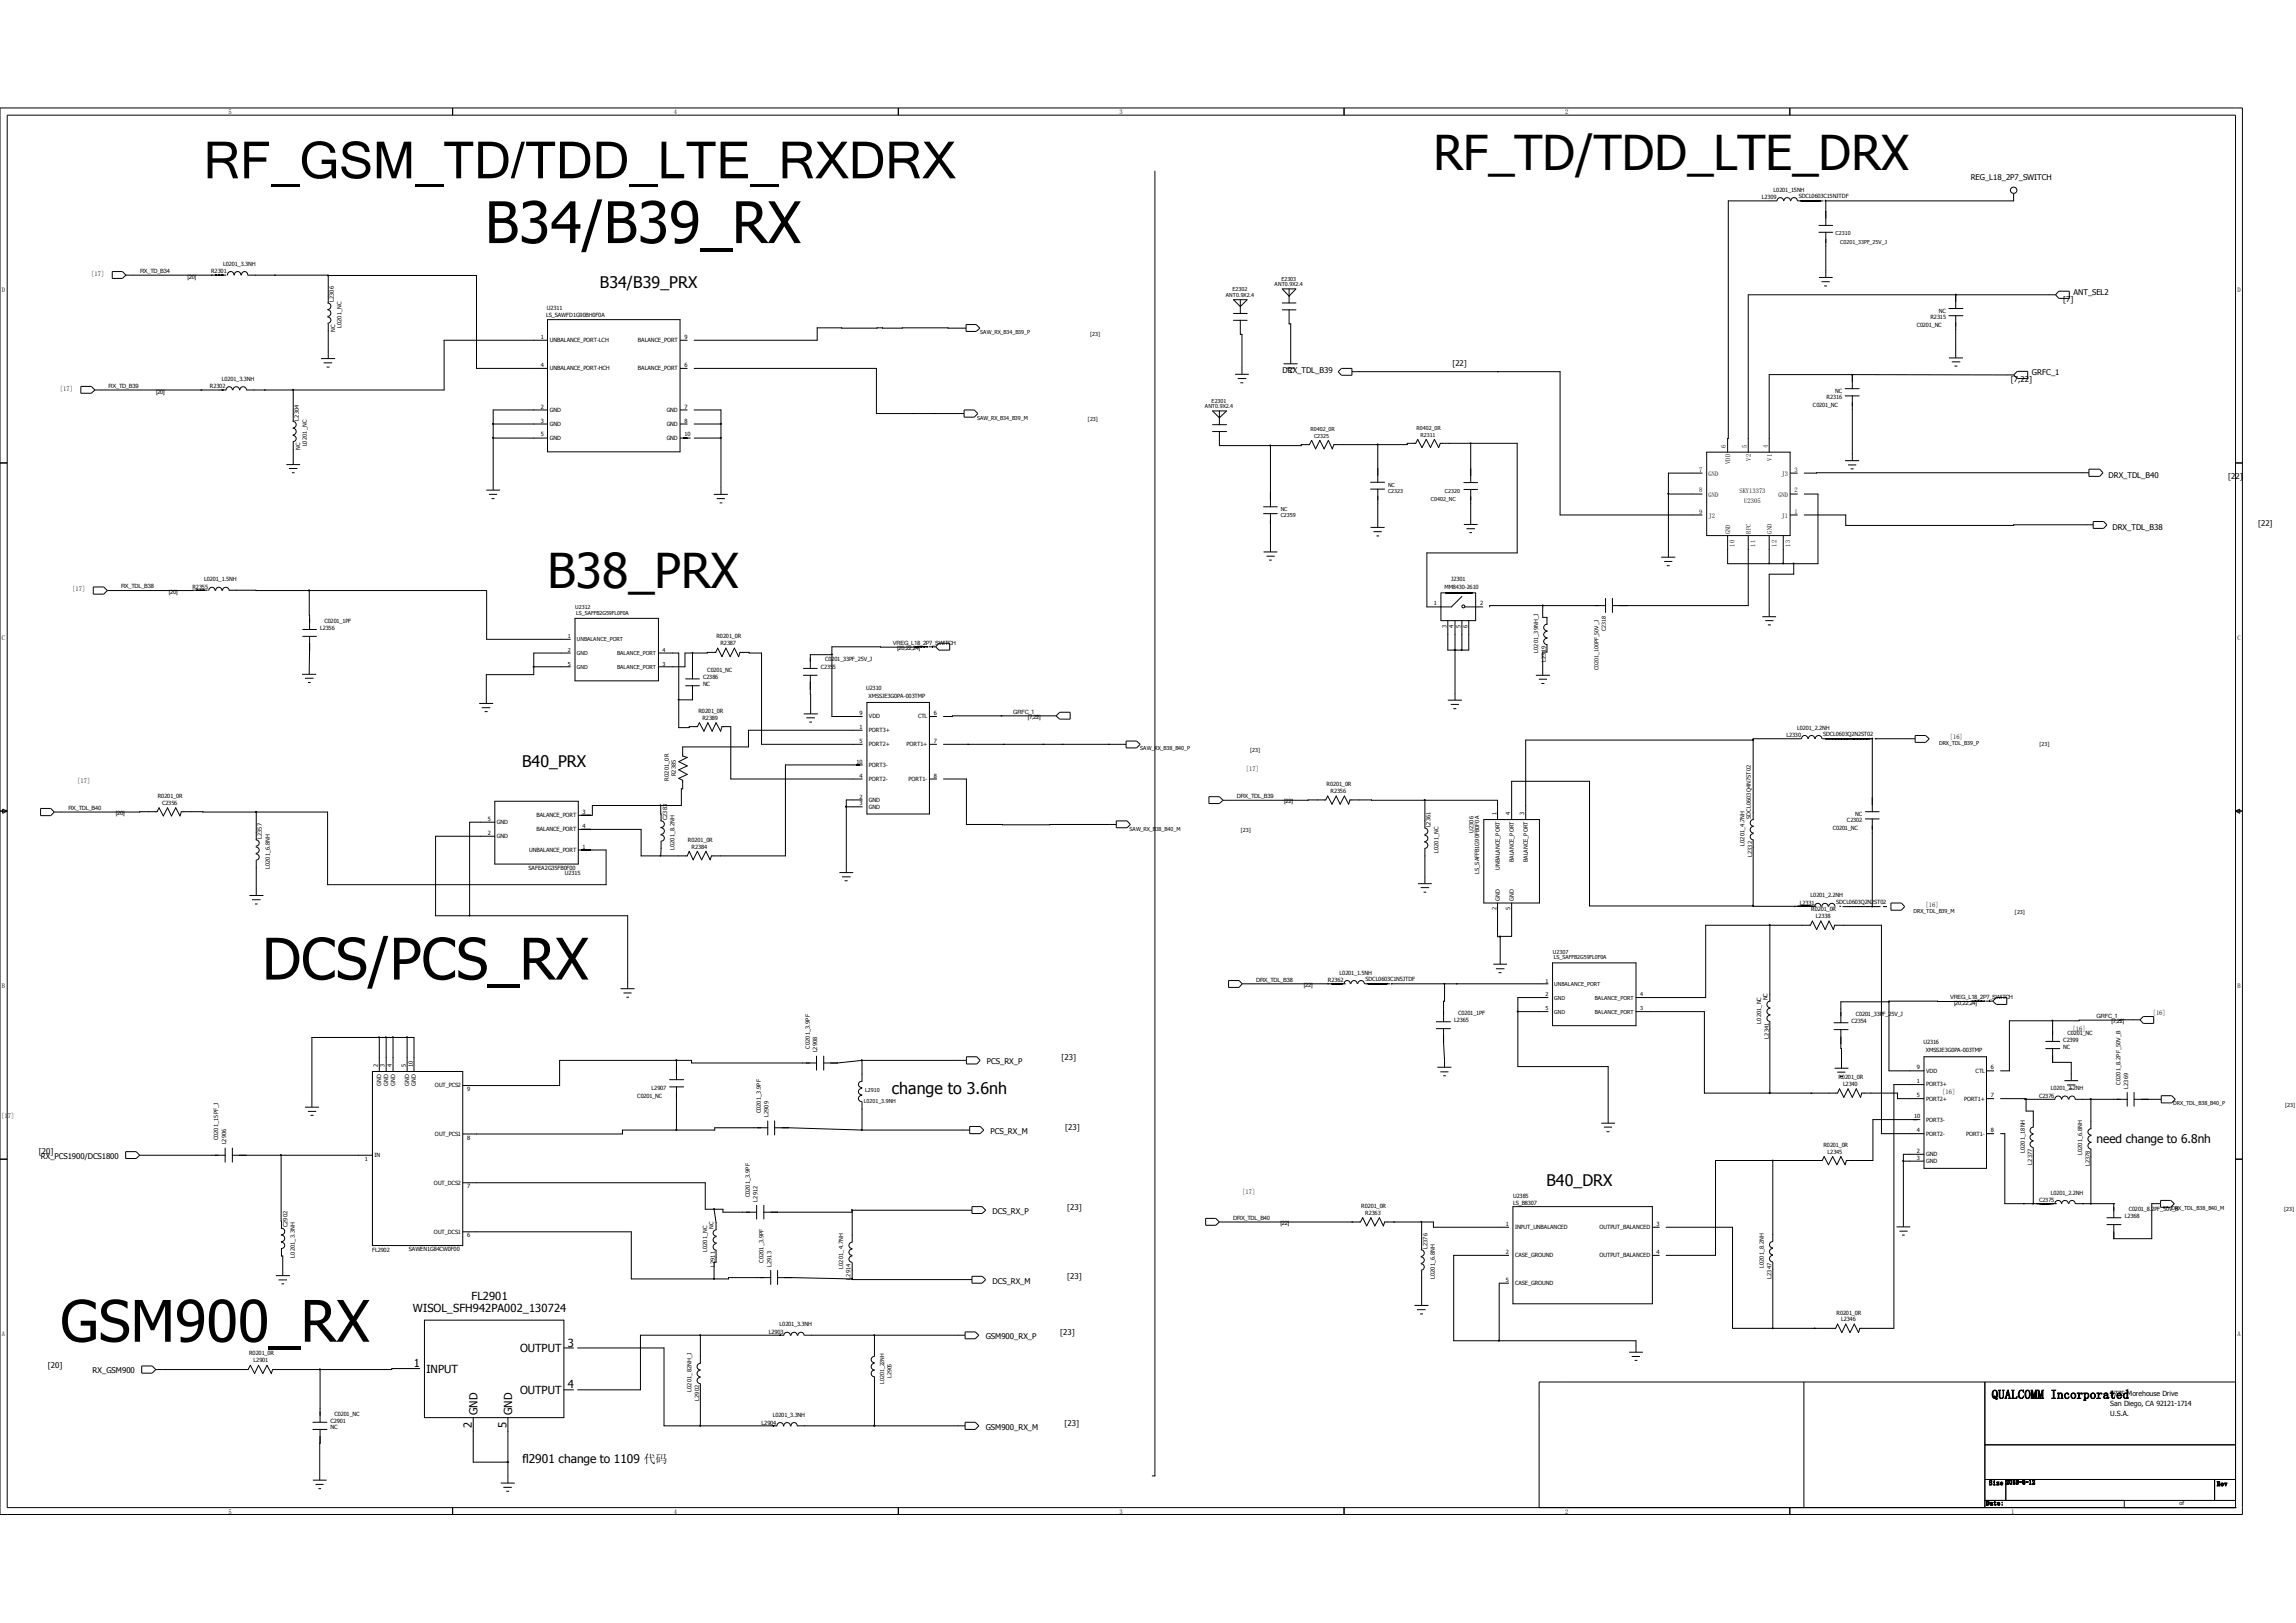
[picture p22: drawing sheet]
<svg xmlns="http://www.w3.org/2000/svg" width="297mm" height="210mm" viewBox="0 0 297 210" stroke-linecap="round" stroke-linejoin="round" font-family="sans-serif">
<defs><g id="words">
<g font-size="7.4">
<text x="62.7" y="31.5">B34/B39_RX</text>
<text x="33.9" y="126.7">DCS/PCS_RX</text>
<text x="7.8" y="173.6">GSM900_RX</text>
</g>
<text font-size="6.6" x="26.3" y="23.1">RF_GSM_TD/TDD_LTE_RXDRX</text>
<g font-size="6.2">
<text x="185.4" y="22.1">RF_TD/TDD_LTE_DRX</text>
<text x="70.8" y="76">B38_PRX</text>
</g>
<g font-size="2.1">
<text x="77.6" y="37.3">B34/B39_PRX</text>
<text x="67.5" y="99.3">B40_PRX</text>
<text x="115.4" y="141.5">change to 3.6nh</text>
<text x="200" y="153.4">B40_DRX</text>
</g>
<text font-size="1.6" x="257.6" y="181">QUALCOMM Incorporated</text>
<g font-size="1.5">
<text x="271.2" y="147.8">need change to 6.8nh</text>
<text x="67.6" y="189.3">fl2901 change to 1109 代码</text>
</g>
<g font-size="1.4">
<text x="53.4" y="169.8">WISOL_SFH942PA002_130724</text>
<text x="61" y="168.2">FL2901</text>
<text x="53.5" y="176.9">1</text>
<text x="55.2" y="177.6">INPUT</text>
<text x="67.3" y="175">OUTPUT</text>
<text x="73.4" y="174.2">3</text>
<text x="73.4" y="179.6">4</text>
<text x="61" y="184.7" transform="rotate(-90 61 184.7)">2</text>
<text x="61.8" y="183.1" transform="rotate(-90 61.8 183.1)">GND</text>
<text x="65.5" y="184.7" transform="rotate(-90 65.5 184.7)">5</text>
<text x="66.2" y="183.1" transform="rotate(-90 66.2 183.1)">GND</text>
<text x="67.3" y="180.4">OUTPUT</text>
</g>
<g font-size="1">
<text x="254.9" y="23.3">REG_L18_2P7_SWITCH</text>
<text x="266.9" y="39.1">[7]</text>
<text x="268.2" y="38.1">ANT_SEL2</text>
<text x="187.9" y="47.4">[22]</text>
<text x="165.9" y="48.3">DRX_TDL_B39</text>
<text x="260.1" y="49.5">[7,22]</text>
<text x="262.8" y="48.5">GRFC_1</text>
<text x="272.7" y="61.9">DRX_TDL_B40</text>
<text x="288.2" y="62">[22]</text>
<text x="273.3" y="68.6">DRX_TDL_B38</text>
<text x="292.1" y="68">[22]</text>
<text x="127.7" y="137.7">PCS_RX_P</text>
<text x="137.3" y="137.2">[23]</text>
<text x="5" y="149.3">[20]</text>
<text x="5.3" y="150">RX_PCS1900/DCS1800</text>
<text x="128.1" y="146.7">PCS_RX_M</text>
<text x="137.8" y="146.2">[23]</text>
<text x="128.4" y="157.1">DCS_RX_P</text>
<text x="138" y="156.5">[23]</text>
<text x="128.4" y="166.1">DCS_RX_M</text>
<text x="138" y="165.5">[23]</text>
<text x="127.5" y="173.3">GSM900_RX_P</text>
<text x="137.2" y="172.7">[23]</text>
<text x="6.2" y="177">[20]</text>
<text x="12" y="177.7">RX_GSM900</text>
<text x="127.5" y="185">GSM900_RX_M</text>
<text x="137.7" y="184.4">[23]</text>
</g>
<g font-size=".9">
<text x="273" y="183.3">U.S.A.</text>
<text x="273" y="181.9">San Diego, CA 92121-1714</text>
<text x="273" y="180.6">5775 Morehouse Drive</text>
</g>
<g font-size=".8">
<text x="29.5" y="14.8">5</text>
<text x="87.2" y="14.8">4</text>
<text x="144.8" y="14.8">3</text>
<text x="202.5" y="14.8">2</text>
<text x="11.8" y="35.7">[17]</text>
<text x=".3" y="37.7">D</text>
<text x="289.4" y="37.7">D</text>
<text x="7.7" y="50.5">[17]</text>
<text x="223.3" y="58" transform="rotate(-90 223.3 58)">6</text>
<text x="226" y="58" transform="rotate(-90 226 58)">5</text>
<text x="226.5" y="59.6" transform="rotate(-90 226.5 59.6)">V2</text>
<text x="228.7" y="58" transform="rotate(-90 228.7 58)">4</text>
<text x="229.2" y="59.6" transform="rotate(-90 229.2 59.6)">V1</text>
<text x="219.8" y="61">7</text>
<text x="219.8" y="63.7">8</text>
<text x="221" y="61.6">GND</text>
<text x="221" y="64.3">GND</text>
<text x="223.8" y="60" transform="rotate(-90 223.8 60)">VDD</text>
<text x="225" y="63.8">SKY13373</text>
<text x="225.6" y="65">U2305</text>
<text x="230" y="64.3">GND</text>
<text x="230.5" y="61.6">J3</text>
<text x="232.1" y="63.7">2</text>
<text x="232.1" y="61">3</text>
<text x="219.8" y="66.5">9</text>
<text x="221" y="67">J2</text>
<text x="223.8" y="69.1" transform="rotate(-90 223.8 69.1)">GND</text>
<text x="224.4" y="70.7" transform="rotate(-90 224.4 70.7)">10</text>
<text x="226.5" y="69" transform="rotate(-90 226.5 69)">RFC</text>
<text x="227" y="70.7" transform="rotate(-90 227 70.7)">11</text>
<text x="229.2" y="69" transform="rotate(-90 229.2 69)">GND</text>
<text x="229.8" y="70.7" transform="rotate(-90 229.8 70.7)">12</text>
<text x="230.5" y="67">J1</text>
<text x="231.6" y="70.7" transform="rotate(-90 231.6 70.7)">13</text>
<text x="232.1" y="66.5">1</text>
<text x="9.4" y="76.5">[17]</text>
<text x=".3" y="82.8">C</text>
<text x="289.4" y="82.8">C</text>
<text x="252.2" y="95.7">[16]</text>
<text x="10" y="101.3">[17]</text>
<text x="161.2" y="99.8">[17]</text>
<text x="249.1" y="117.4">[16]</text>
<text x=".3" y="127.8">B</text>
<text x="278.5" y="131.4">[16]</text>
<text x="289.4" y="127.8">B</text>
<text x="268.1" y="133.4">[16]</text>
<text x="251.2" y="141.5">[16]</text>
<text x=".2" y="144.7">[17]</text>
<text x="160.7" y="154.4">[17]</text>
<text x=".3" y="172.8">A</text>
<text x="289.4" y="172.8">A</text>
<text x="29.5" y="195.8">5</text>
<text x="87.2" y="195.8">4</text>
<text x="144.8" y="195.8">3</text>
<text x="202.5" y="195.8">2</text>
<text x="256.9" y="194.8">Date:</text>
<text x="257.3" y="192.2">Size</text>
<text x="259.5" y="192.1">2018-6-12</text>
<text x="260.1" y="195.8">1</text>
<text x="286.8" y="192.3">Rev</text>
</g>
<g font-size=".7">
<text x="227.9" y="25.8">L2309</text>
<text x="229.4" y="24.8">L0201_15NH</text>
<text x="232.7" y="25.6">SDCL0603C15NJTDF</text>
<text x="18.1" y="35.4">RX_TD_B34</text>
<text x="27.3" y="35.4">R2301</text>
<text x="28.9" y="34.4">L0201_3.3NH</text>
<text x="237.4" y="30.5">C2310</text>
<text x="238" y="31.5">C0201_33PF_25V_J</text>
<text x="24.3" y="36.1">[20]</text>
<text x="43.2" y="39.1" transform="rotate(-90 43.2 39.1)">L2306</text>
<text x="70.7" y="41">LS_SAWFD1G90BH0F0A</text>
<text x="70.7" y="40.2">U2311</text>
<text x="158.6" y="38.4">ANT0.9X2.4</text>
<text x="159.4" y="37.7">E2302</text>
<text x="164.9" y="37">ANT0.9X2.4</text>
<text x="165.7" y="36.4">E2303</text>
<text x="249.7" y="41.3">R2315</text>
<text x="250.8" y="40.5">NC</text>
<text x="43.4" y="42.9" transform="rotate(-90 43.4 42.9)">NC</text>
<text x="44.2" y="42.4" transform="rotate(-90 44.2 42.4)">L0201_NC</text>
<text x="69.9" y="43.8">1</text>
<text x="69.9" y="47.4">4</text>
<text x="71.1" y="44.3">UNBALANCE_PORT-LCH</text>
<text x="71.1" y="47.9">UNBALANCE_PORT-HCH</text>
<text x="82.5" y="47.9">BALANCE_PORT</text>
<text x="82.5" y="44.3">BALANCE_PORT</text>
<text x="88.5" y="47.4">6</text>
<text x="88.5" y="43.8">9</text>
<text x="126.8" y="43.3">SAW_RX_B34_B39_P</text>
<text x="141" y="43.4">[23]</text>
<text x="247.9" y="42.3">C0201_NC</text>
<text x="14.1" y="50.2">RX_TD_B39</text>
<text x="20.2" y="50.9">[20]</text>
<text x="27.1" y="50.2">R2302</text>
<text x="28.7" y="49.3">L0201_3.3NH</text>
<text x="69.9" y="52.9">2</text>
<text x="71.1" y="53.3">GND</text>
<text x="86.2" y="53.3">GND</text>
<text x="88.5" y="52.9">7</text>
<text x="155.8" y="52.8">ANT0.9X2.4</text>
<text x="156.7" y="52.1">E2301</text>
<text x="234.5" y="52.6">C0201_NC</text>
<text x="236.3" y="51.6">R2316</text>
<text x="237.4" y="50.8">NC</text>
<text x="38.7" y="54.4" transform="rotate(-90 38.7 54.4)">L2304</text>
<text x="38.8" y="58.2" transform="rotate(-90 38.8 58.2)">NC</text>
<text x="39.7" y="57.8" transform="rotate(-90 39.7 57.8)">L0201_NC</text>
<text x="69.9" y="54.7">3</text>
<text x="69.9" y="56.5">5</text>
<text x="71.1" y="55.1">GND</text>
<text x="71.1" y="56.9">GND</text>
<text x="86.2" y="55.1">GND</text>
<text x="86.2" y="56.9">GND</text>
<text x="88.5" y="54.7">8</text>
<text x="88.5" y="56.5">10</text>
<text x="126.4" y="54.3">SAW_RX_B34_B39_M</text>
<text x="140.7" y="54.5">[23]</text>
<text x="169.5" y="55.7">R0402_0R</text>
<text x="170" y="56.6">C2325</text>
<text x="183.2" y="55.6">R0402_0R</text>
<text x="183.7" y="56.5">R2311</text>
<text x="179.5" y="63.7">C2323</text>
<text x="179.5" y="63">NC</text>
<text x="185.1" y="64.8">C0402_NC</text>
<text x="186.9" y="63.8">C2320</text>
<text x="165.7" y="66.9">C2359</text>
<text x="165.7" y="66.1">NC</text>
<text x="15.7" y="76.1">RX_TDL_B38</text>
<text x="21.8" y="76.9">[20]</text>
<text x="24.9" y="76.2">R2355</text>
<text x="26.4" y="75.2">L0201_1.5NH</text>
<text x="186.8" y="76.3">MM8430-2610</text>
<text x="187.7" y="75.2">J2301</text>
<text x="41.4" y="81.5">L2356</text>
<text x="42" y="80.5">C0201_1PF</text>
<text x="73.4" y="82.5">1</text>
<text x="74.4" y="78.8">U2312</text>
<text x="74.5" y="79.5">LS_SAFFB2G59FL0F0A</text>
<text x="74.6" y="83">UNBALANCE_PORT</text>
<text x="92.7" y="82.6">R0201_0R</text>
<text x="93.2" y="83.5">R2387</text>
<text x="115.5" y="83.5">VREG_L18_2P7_SWITCH</text>
<text x="185.5" y="78.3">1</text>
<text x="187.1" y="81.3" transform="rotate(-90 187.1 81.3)">3</text>
<text x="188" y="81.3" transform="rotate(-90 188 81.3)">4</text>
<text x="188.9" y="81.3" transform="rotate(-90 188.9 81.3)">5</text>
<text x="189.8" y="81.3" transform="rotate(-90 189.8 81.3)">6</text>
<text x="191.5" y="78.3">2</text>
<text x="207.7" y="81.6" transform="rotate(-90 207.7 81.6)">C2318</text>
<text x="73.4" y="84.4">2</text>
<text x="73.4" y="86.1">5</text>
<text x="74.6" y="84.8">GND</text>
<text x="74.6" y="86.6">GND</text>
<text x="79.8" y="86.6">BALANCE_PORT</text>
<text x="79.8" y="84.8">BALANCE_PORT</text>
<text x="85.7" y="86.1">3</text>
<text x="85.7" y="84.4">4</text>
<text x="90.9" y="87.9">C2386</text>
<text x="90.9" y="88.7">NC</text>
<text x="91.5" y="86.9">C0201_NC</text>
<text x="106.2" y="86.6">C2355</text>
<text x="106.7" y="85.6">C0201_33PF_25V_J</text>
<text x="112" y="89.3">U2310</text>
<text x="116.1" y="84.1">[20,22,24]</text>
<text x="199" y="84.5" transform="rotate(-90 199 84.5)">L0201_39NH_J</text>
<text x="200" y="85.6" transform="rotate(-90 200 85.6)">L2319</text>
<text x="206.8" y="86.7" transform="rotate(-90 206.8 86.7)">C0201_100PF_50V_J</text>
<text x="90.3" y="92.2">R0201_0R</text>
<text x="90.9" y="93.1">R2389</text>
<text x="111.2" y="94.3">1</text>
<text x="111.2" y="92.5">9</text>
<text x="112.4" y="90.3">XMSSJE3G0PA-003TMP</text>
<text x="112.4" y="94.7">PORT3+</text>
<text x="112.4" y="93">VDD</text>
<text x="118.8" y="93">CTL</text>
<text x="120.8" y="92.5">6</text>
<text x="131.1" y="92.4">GRFC_1</text>
<text x="132.9" y="93">[7,22]</text>
<text x="231.1" y="95.4">L2330</text>
<text x="232.5" y="94.4">L0201_2.2NH</text>
<text x="235.8" y="95.2">SDCL0603Q2N2ST02</text>
<text x="86.5" y="101" transform="rotate(-90 86.5 101)">R0201_0R</text>
<text x="87.4" y="100.4" transform="rotate(-90 87.4 100.4)">R2385</text>
<text x="110.8" y="98.8">10</text>
<text x="111.2" y="100.6">4</text>
<text x="111.2" y="96.1">5</text>
<text x="112.4" y="101">PORT2-</text>
<text x="112.4" y="96.5">PORT2+</text>
<text x="112.4" y="99.2">PORT3-</text>
<text x="117.3" y="96.5">PORT1+</text>
<text x="117.5" y="101">PORT1-</text>
<text x="120.8" y="96.1">7</text>
<text x="120.8" y="100.6">8</text>
<text x="147.5" y="97.1">SAW_RX_B38_B40_P</text>
<text x="161.7" y="97.3">[23]</text>
<text x="171.6" y="101.7">R0201_0R</text>
<text x="250.8" y="96.4">DRX_TDL_B39_P</text>
<text x="263.8" y="96.6">[23]</text>
<text x="8.8" y="104.8">RX_TDL_B40</text>
<text x="15" y="105.5">[20]</text>
<text x="20.4" y="103.2">R0201_0R</text>
<text x="21" y="104.1">C2356</text>
<text x="63.1" y="108">2</text>
<text x="63.1" y="106.2">5</text>
<text x="64.3" y="106.6">GND</text>
<text x="69.4" y="105.7">BALANCE_PORT</text>
<text x="69.4" y="107.6">BALANCE_PORT</text>
<text x="75.4" y="105.3">3</text>
<text x="75.4" y="107.1">4</text>
<text x="86.3" y="106.1" transform="rotate(-90 86.3 106.1)">C2383</text>
<text x="111.2" y="103.3">2</text>
<text x="111.2" y="104.2">3</text>
<text x="112.4" y="103.7">GND</text>
<text x="112.4" y="104.6">GND</text>
<text x="146.1" y="107.5">SAW_RX_B38_B40_M</text>
<text x="160" y="103.3">DRX_TDL_B39</text>
<text x="160.5" y="107.6">[23]</text>
<text x="166.1" y="104">[22]</text>
<text x="172.1" y="102.6">R2356</text>
<text x="185.1" y="107" transform="rotate(-90 185.1 107)">L2361</text>
<text x="190.6" y="107.8" transform="rotate(-90 190.6 107.8)">U2306</text>
<text x="193.6" y="105.5" transform="rotate(-90 193.6 105.5)">1</text>
<text x="195.3" y="105.5" transform="rotate(-90 195.3 105.5)">4</text>
<text x="197.2" y="105.5" transform="rotate(-90 197.2 105.5)">3</text>
<text x="226.5" y="105.9" transform="rotate(-90 226.5 105.9)">SDCL0603Q4N7ST02</text>
<text x="237.1" y="107.3">C0201_NC</text>
<text x="238.9" y="106.4">C2302</text>
<text x="240" y="105.6">NC</text>
<text x="33.9" y="108.6" transform="rotate(-90 33.9 108.6)">L2357</text>
<text x="34.9" y="112.5" transform="rotate(-90 34.9 112.5)">L0201_6.8NH</text>
<text x="64.3" y="108.4">GND</text>
<text x="68.4" y="112.6">SAFEA2G35FB0F00</text>
<text x="68.5" y="110.2">UNBALANCE_PORT</text>
<text x="73.1" y="113.2">U2315</text>
<text x="75.4" y="109.8">1</text>
<text x="87.3" y="110" transform="rotate(-90 87.3 110)">L0201_8.2NH</text>
<text x="89" y="108.9">R0201_0R</text>
<text x="89.5" y="109.8">R2384</text>
<text x="186.1" y="110.4" transform="rotate(-90 186.1 110.4)">L0201_NC</text>
<text x="191.3" y="113.1" transform="rotate(-90 191.3 113.1)">LS_SAFFB1G90FB0F0A</text>
<text x="194" y="112.5" transform="rotate(-90 194 112.5)">UNBALANCE_PORT</text>
<text x="195.8" y="111.5" transform="rotate(-90 195.8 111.5)">BALANCE_PORT</text>
<text x="197.6" y="111.5" transform="rotate(-90 197.6 111.5)">BALANCE_PORT</text>
<text x="225.7" y="109.5" transform="rotate(-90 225.7 109.5)">L0201_4.7NH</text>
<text x="226.6" y="110.9" transform="rotate(-90 226.6 110.9)">L2332</text>
<text x="193.6" y="117.8" transform="rotate(-90 193.6 117.8)">2</text>
<text x="194" y="116.6" transform="rotate(-90 194 116.6)">GND</text>
<text x="195.3" y="117.8" transform="rotate(-90 195.3 117.8)">5</text>
<text x="195.8" y="116.6" transform="rotate(-90 195.8 116.6)">GND</text>
<text x="232.8" y="117.1">L2331</text>
<text x="234.2" y="116.1">L0201_2.2NH</text>
<text x="234.3" y="117.9">R0201_0R</text>
<text x="234.9" y="118.8">L2338</text>
<text x="237.5" y="116.9">SDCL0603Q2N2ST02</text>
<text x="247.5" y="118.1">DRX_TDL_B39_M</text>
<text x="260.6" y="118.3">[23]</text>
<text x="200.9" y="123.5">U2307</text>
<text x="201" y="124.1">LS_SAFFB2G59FL0F0A</text>
<text x="162.5" y="127.1">DRX_TDL_B38</text>
<text x="168.7" y="127.7">[22]</text>
<text x="171.8" y="127.1">R2362</text>
<text x="173.3" y="126.1">L0201_1.5NH</text>
<text x="176.6" y="126.9">SDCL0603C1N5JTDF</text>
<text x="188.6" y="131.3">C0201_1PF</text>
<text x="199.9" y="127.1">1</text>
<text x="199.9" y="128.9">2</text>
<text x="199.9" y="130.7">5</text>
<text x="201" y="127.6">UNBALANCE_PORT</text>
<text x="201" y="129.3">GND</text>
<text x="201" y="131.2">GND</text>
<text x="206.3" y="131.2">BALANCE_PORT</text>
<text x="206.3" y="129.3">BALANCE_PORT</text>
<text x="212.2" y="130.7">3</text>
<text x="212.2" y="128.9">4</text>
<text x="228.6" y="129.4" transform="rotate(-90 228.6 129.4)">NC</text>
<text x="240.1" y="131.4">C0201_33PF_25V_J</text>
<text x="252.3" y="129.3">VREG_L18_2P7_SWITCH</text>
<text x="252.8" y="130">[20,22,24]</text>
<text x="271.2" y="131.7">GRFC_1</text>
<text x="104.7" y="135.7" transform="rotate(-90 104.7 135.7)">C0201_3.9PF</text>
<text x="105.7" y="136.2" transform="rotate(-90 105.7 136.2)">L2908</text>
<text x="188.1" y="132.3">L2365</text>
<text x="227.8" y="132.5" transform="rotate(-90 227.8 132.5)">L0201_NC</text>
<text x="228.8" y="134.4" transform="rotate(-90 228.8 134.4)">L2341</text>
<text x="239.5" y="132.4">C2354</text>
<text x="248.8" y="135.1">U2316</text>
<text x="249.1" y="136.2">XMSSJE3G0PA-003TMP</text>
<text x="266.9" y="134.9">C2399</text>
<text x="266.9" y="135.7">NC</text>
<text x="267.4" y="133.9">C0201_NC</text>
<text x="273.1" y="132.4">[7,22]</text>
<text x="48.9" y="138.1" transform="rotate(-90 48.9 138.1)">2</text>
<text x="49.3" y="140.5" transform="rotate(-90 49.3 140.5)">GND</text>
<text x="49.7" y="138.1" transform="rotate(-90 49.7 138.1)">3</text>
<text x="50.2" y="140.5" transform="rotate(-90 50.2 140.5)">GND</text>
<text x="50.7" y="138.1" transform="rotate(-90 50.7 138.1)">4</text>
<text x="51.1" y="140.5" transform="rotate(-90 51.1 140.5)">GND</text>
<text x="52.5" y="138.1" transform="rotate(-90 52.5 138.1)">5</text>
<text x="52.9" y="140.5" transform="rotate(-90 52.9 140.5)">GND</text>
<text x="53.4" y="138.1" transform="rotate(-90 53.4 138.1)">10</text>
<text x="53.8" y="140.5" transform="rotate(-90 53.8 140.5)">GND</text>
<text x="56.3" y="140.7">OUT_PCS2</text>
<text x="60.4" y="141.2">9</text>
<text x="82.4" y="142.1">C0201_NC</text>
<text x="84.3" y="141">L2907</text>
<text x="111.7" y="142.7">L0201_3.9NH</text>
<text x="111.9" y="141.3">L2910</text>
<text x="237.8" y="139.6">R0201_0R</text>
<text x="238.4" y="140.5">L2340</text>
<text x="248" y="140.2">1</text>
<text x="248" y="142">5</text>
<text x="248" y="138.3">9</text>
<text x="249.2" y="140.6">PORT3+</text>
<text x="249.2" y="142.4">PORT2+</text>
<text x="249.2" y="138.8">VDD</text>
<text x="254.1" y="142.4">PORT1+</text>
<text x="255.6" y="138.8">CTL</text>
<text x="257.5" y="138.3">6</text>
<text x="257.5" y="142">7</text>
<text x="263.8" y="142.1">C2376</text>
<text x="265.3" y="141">L0201_2.2NH</text>
<text x="274.3" y="140.3" transform="rotate(-90 274.3 140.3)">C0201_8.2PF_50V_B</text>
<text x="275.3" y="140.9" transform="rotate(-90 275.3 140.9)">L2369</text>
<text x="281.1" y="143">DRX_TDL_B38_B40_P</text>
<text x="295.6" y="143.2">[23]</text>
<text x="28.2" y="147.6" transform="rotate(-90 28.2 147.6)">C0201_15PF_J</text>
<text x="29.3" y="148.1" transform="rotate(-90 29.3 148.1)">L2906</text>
<text x="48.4" y="149.7">IN</text>
<text x="56.3" y="147">OUT_PCS1</text>
<text x="60.4" y="147.5">8</text>
<text x="98.4" y="144.1" transform="rotate(-90 98.4 144.1)">C0201_3.9PF</text>
<text x="99.4" y="144.6" transform="rotate(-90 99.4 144.6)">L2909</text>
<text x="235.9" y="148.4">R0201_0R</text>
<text x="236.4" y="149.3">L2345</text>
<text x="247.6" y="144.7">10</text>
<text x="248" y="149.2">2</text>
<text x="248" y="146.5">4</text>
<text x="249.2" y="149.6">GND</text>
<text x="249.2" y="146.9">PORT2-</text>
<text x="249.2" y="145.1">PORT3-</text>
<text x="254.3" y="146.9">PORT1-</text>
<text x="257.5" y="146.5">8</text>
<text x="261.9" y="149.2" transform="rotate(-90 261.9 149.2)">L0201_18NH</text>
<text x="269.4" y="149.5" transform="rotate(-90 269.4 149.5)">L0201_6.8NH</text>
<text x="47.2" y="150.2">1</text>
<text x="56.1" y="153.3">OUT_DCS2</text>
<text x="60.4" y="153.7">7</text>
<text x="97" y="154.9" transform="rotate(-90 97 154.9)">C0201_3.9PF</text>
<text x="98" y="155.5" transform="rotate(-90 98 155.5)">L2912</text>
<text x="195.7" y="155">U2385</text>
<text x="195.7" y="155.9">LS_B8307</text>
<text x="248" y="150.1">3</text>
<text x="249.2" y="150.5">GND</text>
<text x="262.9" y="150.7" transform="rotate(-90 262.9 150.7)">L2377</text>
<text x="263.8" y="155.6">C2375</text>
<text x="265.3" y="154.6">L0201_2.2NH</text>
<text x="270.3" y="150.9" transform="rotate(-90 270.3 150.9)">L2378</text>
<text x="37.2" y="158.8" transform="rotate(-90 37.2 158.8)">C2902</text>
<text x="48.1" y="162">FL2902</text>
<text x="52.9" y="161.9">SAWEN1G84CW0F00</text>
<text x="56.1" y="159.6">OUT_DCS1</text>
<text x="60.4" y="160.1">6</text>
<text x="92.3" y="159" transform="rotate(-90 92.3 159)">NC</text>
<text x="159.5" y="157.9">DRX_TDL_B40</text>
<text x="165.7" y="158.5">[22]</text>
<text x="176.1" y="156.3">R0201_0R</text>
<text x="176.6" y="157.2">R2363</text>
<text x="184.6" y="161.6" transform="rotate(-90 184.6 161.6)">L2376</text>
<text x="194.8" y="158.6">1</text>
<text x="196" y="159">INPUT_UNBALANCED</text>
<text x="206.9" y="159">OUTPUT_BALANCED</text>
<text x="214.3" y="158.6">3</text>
<text x="274.9" y="157.6">L2368</text>
<text x="275.4" y="156.7">C0201_8.2PF_50V_B</text>
<text x="280.9" y="156.6">DRX_TDL_B38_B40_M</text>
<text x="295.5" y="156.7">[23]</text>
<text x="38.1" y="162.7" transform="rotate(-90 38.1 162.7)">L0201_3.3NH</text>
<text x="91.5" y="162" transform="rotate(-90 91.5 162)">L0201_NC</text>
<text x="92.5" y="164" transform="rotate(-90 92.5 164)">L2911</text>
<text x="98.8" y="163.4" transform="rotate(-90 98.8 163.4)">C0201_3.9PF</text>
<text x="99.8" y="164" transform="rotate(-90 99.8 164)">L2913</text>
<text x="109.1" y="164.2" transform="rotate(-90 109.1 164.2)">L0201_4.7NH</text>
<text x="110" y="165.6" transform="rotate(-90 110 165.6)">L2914</text>
<text x="185.6" y="165.5" transform="rotate(-90 185.6 165.5)">L0201_6.8NH</text>
<text x="194.8" y="162.2">2</text>
<text x="194.8" y="165.9">5</text>
<text x="196" y="162.7">CASE_GROUND</text>
<text x="196" y="166.3">CASE_GROUND</text>
<text x="206.9" y="162.7">OUTPUT_BALANCED</text>
<text x="214.3" y="162.2">4</text>
<text x="228.2" y="164.1" transform="rotate(-90 228.2 164.1)">L0201_8.2NH</text>
<text x="229.1" y="165.5" transform="rotate(-90 229.1 165.5)">L2347</text>
<text x="99.5" y="172.6">L2903</text>
<text x="100.8" y="171.6">L0201_3.3NH</text>
<text x="237.6" y="170.1">R0201_0R</text>
<text x="238.2" y="171">L2346</text>
<text x="32.2" y="175.4">R0201_0R</text>
<text x="32.8" y="176.3">L2901</text>
<text x="114.4" y="179.1" transform="rotate(-90 114.4 179.1)">L0201_22NH</text>
<text x="115.3" y="178.3" transform="rotate(-90 115.3 178.3)">L2905</text>
<text x="42.8" y="184.1">C2901</text>
<text x="42.8" y="185">NC</text>
<text x="43.3" y="183.2">C0201_NC</text>
<text x="89.5" y="180.1" transform="rotate(-90 89.5 180.1)">L0201_82NH_J</text>
<text x="90.4" y="181.3" transform="rotate(-90 90.4 181.3)">L2902</text>
<text x="98.5" y="184.3">L2904</text>
<text x="100" y="183.3">L0201_3.3NH</text>
<text x="281.9" y="194.8">of</text>
</g>
</g></defs>
<g fill="none" stroke="#000" stroke-width=".13">
<path d="M0 14h290.1v182h-290.1zM.9 14.9h288.3v180.2h-288.3zM58.5 14v.9M116.2 14v.9M173.9 14v.9M231.5 14v.9M14.5 35.1h1.3l.5 .5-.5 .4h-1.3zM16.3 35.6h11M27.3 35.6h2M27.3 35.6h.1M29.4 35.6a.42 .42 0 0 1 .4-.5 .42 .42 0 0 1 .5 .5M30.3 35.6a.42 .42 0 0 1 .4-.5 .42 .42 0 0 1 .5 .5"/>
<path d="M31.2 35.6a.4 .4 0 0 1 .4-.5 .4 .4 0 0 1 .4 .5M32.1 35.6h10.4v3.6M35.5 35.6h.1M42.4 39.2a.42 .42 0 0 1 .4 .4 .42 .42 0 0 1-.4 .4M42.5 35.6h19.1v12.1h9.2M149.4 22.1v168.9h-.3M159.6 38.8h1.7l-.9 .9zM160.4 38.8v1.8M165.9 37.4h1.7l-.8 .9zM165.9 39.2h1.7M166.8 37.4v1.8M229.9 26a.42 .42 0 0 1 .4-.4 .42 .42 0 0 1 .4 .4"/>
<path d="M229.9 26h-6.3v30.7h-.1v1.8M230.8 26a.42 .42 0 0 1 .4-.4 .42 .42 0 0 1 .4 .4M231.6 26a.42 .42 0 0 1 .5-.4 .42 .42 0 0 1 .4 .4M232.5 26h3.4M235.3 30.1h1.8M235.3 29.2h1.8M235.3 35.9h1.8M235.6 36.4h1.1M236 37h.3M236.2 30.1v5.8M252.1 39.9h1.8M253 38.1h.1"/>
<path d="M253 38.1v1.8M260.5 25.1v.9h-24.3v3.2M265.9 38.1h-39.8v20.4M266.3 37.7h1.4v.9h-1.4l-.4-.5zM0 59.9h.9M10.5 50h1.3l.5 .5-.5 .4h-1.3zM26 50.5h.1M30.1 50.4a.4 .4 0 0 0-.4-.4 .4 .4 0 0 0-.4 .4l-17 .1M30.1 50.4a.42 .42 0 0 1 .5-.4 .42 .42 0 0 1 .4 .4M31 50.4a.42 .42 0 0 1 .5-.4 .42 .42 0 0 1 .4 .4M34.2 50.5h.1M37.9 54.5a.42 .42 0 0 1 .4 .4 .42 .42 0 0 1-.4 .5"/>
<path d="M37.9 55.4a.42 .42 0 0 1 .4 .4 .42 .42 0 0 1-.4 .5M37.9 56.3a.4 .4 0 0 1 .4 .4 .4 .4 0 0 1-.4 .5M37.9 50.5v4M37.9 57.2v2.9M41.5 46.4h1.8M41.9 46.9h1.1M42.2 47.5h.4M42.4 40.1a.42 .42 0 0 1 .4 .4 .42 .42 0 0 1-.4 .4M42.4 41a.4 .4 0 0 1 .4 .4 .4 .4 0 0 1-.4 .4M42.5 41.9v4.5M63.8 54.9h7M63.8 56.7h7"/>
<path d="M70.8 41.4h17.2v17.1h-17.2zM70.8 44h-13.4v6.5h-25.5M70.8 53h-7v10.4M88 56.7h1.3M88 44h.9M88 53h.9M88 54.9h.9M88 47.7h.9M89.8 53h3.5v11M89.8 54.9h3.5M89.8 47.7h23.6v5.8h11.3M89.8 56.7h3.5"/>
<path d="M118.1 53.5h.1M120.9 53.5h.1M124.7 53h1.3l.5 .5-.5 .5h-1.3zM125 42.5l-19.3-.1v1.6h-15.9M125 42h1.3l.4 .5-.4 .4h-1.3zM156.8 53.2h1.9l-1 .9zM156.8 54.9h1.9M156.8 55.8h1.9M157.7 55.8v1.9h10.6v-.2h1.1l.3-.5 .5 1.1 .5-1.1 .6 1.1 .5-1.1 .5 1.1 .3-.6h9.4v-.1h1.1l.3-.5 .5 1 .6-1 .5 1 .5-1 .6 1 .2-.5h10v14.1h-11.7v7h3.1l1.4-1.3M157.7 53.2v1.7M159.6 40.6h1.7M159.6 41.4h1.7"/>
<path d="M159.8 48.4h1.7M160.1 49h1.1M160.4 41.4v1.9h.3v5.1M160.4 49.5h.4M164.3 57.7v7.9M165.9 40.1h1.7M166 47.1h1.9M166.4 47.6h1.1M166.8 40.1v1.8h.2v5.2M166.8 48.2h.3M173.1 48.1l.4-.4h1.4v.9h-1.4zM174.9 48.1h26.9v18.5h18.4"/>
<path d="M178.2 57.5v4.9M190.2 57.4v5M193.7 48.1h.1M220.8 58.5h10.8v10.8h-10.8zM238.7 51.2h1.8M238.7 50.3h1.8M238.7 59.6h1.8M239.6 48.5h.1M239.6 48.5v1.8M239.6 51.2v8.4M239.6 48.5h-10.7v10M239.6 48.5h20.9"/>
<path d="M252.1 40.9h1.8M252.1 46.3h1.8M252.5 46.8h1.1M252.8 47.4h.4M253 40.9v5.4M260.5 48.5l.4-.5h1.4v1h-1.4zM289.2 59.9h.9M12.1 75.9h1.3l.5 .5-.5 .5h-1.3zM26.8 76.4h-12.9M27 76.4a.4 .4 0 0 1 .4-.4 .4 .4 0 0 1 .4 .4M27.9 76.4a.4 .4 0 0 1 .4-.4 .4 .4 0 0 1 .4 .4M28.8 76.4a.42 .42 0 0 1 .4-.4 .42 .42 0 0 1 .4 .4"/>
<path d="M29.7 76.4h33.2v6.3h10.9M37 60.1h1.8M37.4 60.6h1.1M37.8 61.2h.3M40 76.4v5M62.9 63.4h1.8M63.2 64h1.1M63.6 64.5h.4M92.3 64h1.8M92.7 64.5h1.1M93.1 65.1h.3M163.4 66.5h1.8"/>
<path d="M163.4 65.6h1.8M163.4 71.4h1.8M163.8 72h1.1M164.2 72.5h.3M164.3 66.5v4.9M177.3 63.3h1.8M177.3 62.4h1.8M177.3 68.2h1.8M177.7 68.8h1M178.1 69.3h.3M178.2 63.3v4.9M186.4 76.7h4.5v3.6h-4.5z"/>
<path d="M189.4 63.3h1.7M189.4 62.4h1.7M189.4 67.9h1.7M189.5 78.5h2.4M189.7 68.4h1.1M190.1 68.9h.3M190.2 63.3v4.6M199.6 78.4h.1M199.6 78.4v1.5h.5v.9M207.7 78.4h-15v.1M207.7 77.4v1.8M208.6 77.4v1.8"/>
<path d="M210.4 78.4h.1M214.9 72.1h1.8M215.3 72.6h1M215.6 73.2h.4M215.8 63.9h4.4M220.2 61.2h-4.4v10.9M226.1 69.3v9.1h-17.5M228 79.8h1.7M228.9 69.3v3.6M230.7 69.3v3.6M231.6 66.6h.9M231.6 63.9h.9"/>
<path d="M231.6 61.2h.9M232 72.9v1.4h-3.1v5.5M233.4 63.9h1.8v9h-11.7v-3.6M233.4 66.6h5.4v1.4l32-.1M239.1 60.2h1M239.4 60.7h.4M270.2 61.2h-36.8M270.2 60.7h1.4l.4 .5-.4 .4h-1.4zM270.8 67.5h1.3l.4 .4-.4 .5h-1.3zM39.1 87.2h1.8M39.2 81.4h1.7M39.2 82.3h1.7"/>
<path d="M39.5 87.8h1.1M39.8 88.3h.4M40 82.3v4.9M62 91h1.8M62.3 91.6h1.1M62.7 92.1h.4M69 86.3h4.8M73.8 84.5h-4.8v2.8h-6.1v3.7M74.4 80h10.8v8.1h-10.8zM85.2 86.3h3.4v-1.8l4-.1 .2-.5 .6 1.1 .5-1.1 .5 1.1 .6-1.1 .5 1.1 .2-.6 2.8 .1v11.8h13.1M85.2 84.5h2.6v9.6h1.4v-.1h1l.3-.5 .6 1.1 .5-1.1 .5 1.1 .5-1.1 .6 1.1 .2-.6h1.1v6.8h17.1M88.7 87.8h1.8"/>
<path d="M88.7 88.7h1.8M89.6 84.5v3.3M89.6 88.7v1.9h-1.8M103.9 86.5h1.8M103.9 87.4h1.8M104 92.4h1.8M104.3 92.9h1.1M104.7 93.4h.3M104.8 87.4l.1 5M107.6 84.7h-2.8v1.8M111.6 94.5h-14.8v2.1h-8.5v1.2l.6 .2-1.1 .6 1.1 .5-1.1 .5 1.1 .6-1.1 .5 .5 .3v1.1h-.2v2.1h-11.5v1.3h-1.8M111.6 99h-10v11.7h-9.6l-.1 .6-.6-1.1-.5 1.1-.6-1.1-.5 1.1-.5-1.1-.3 .5h-6v-3.4h-8.1"/>
<path d="M112.1 90.9h8.1v14.4h-8.1zM118.5 83.7h-.2h1.8h-.3M118.7 83.7h-11.1v9h4M120.1 83.7h.9M120.2 96.3h1M120.2 92.7h1M121.5 83.2h1.4v.9h-1.4l-.5-.4zM122 96.3h23.7M125.2 96.3h.1M129.5 92.6h.1M129.8 96.3h.1M134.1 92.6h.1"/>
<path d="M134.9 96.3h.1M136.6 92.6h-13.4v.1h-1.2M137.1 92.2h1.3v.8h-1.3l-.5-.4zM137.4 96.3h.1M143.4 96.3h.1M145.7 95.9h1.3l.5 .4-.5 .5h-1.3zM187.3 80.3v3.8h2.7v-3.8M187.3 90.6h1.8M187.7 91.1h1M188 91.7h.4M188.2 84.1h.1M188.2 80.3v10.3"/>
<path d="M189.1 80.3v3.8M198.7 87.4h1.8M199.1 87.9h1M199.4 88.4h.4M200.1 83.5v.9h-.5v3M200.1 82.6a.4 .4 0 0 0-.4 .4 .4 .4 0 0 0 .4 .4M200.1 81.7a.4 .4 0 0 0-.4 .4 .4 .4 0 0 0 .4 .4M200.1 80.8a.42 .42 0 0 0-.4 .4 .42 .42 0 0 0 .4 .4M226.8 95.8h-29.4v10.2M228.3 80.3h1.1M228.7 80.9h.4M233 95.6h-6.2v10.4a.42 .42 0 0 0-.4 .5 .42 .42 0 0 0 .4 .4"/>
<path d="M233 95.6a.4 .4 0 0 1 .4-.4 .4 .4 0 0 1 .4 .4M233.9 95.6a.4 .4 0 0 1 .4-.4 .4 .4 0 0 1 .4 .4M234.8 95.6a.42 .42 0 0 1 .4-.4 .42 .42 0 0 1 .5 .4M235.7 95.6h6.6M242.2 95.6v9.4M242.6 95.6h.1M242.6 95.6h5.1M247.7 95.2h1.4l.5 .4-.5 .5h-1.4zM0 104.9h.9M.3 104.7l.6 .2-.6 .3zM5.2 104.6h1.4l.4 .5-.4 .4h-1.4zM7 105.1l13.3-.1 .3-.5 .5 1.1 .6-1.1 .5 1.1 .5-1.1 .6 1.1 .2-.6 18.9 .1v9.4h36v-4.5h-3.6"/>
<path d="M32.3 115.9h1.8M32.6 116.4h1.1M33 117h.3M33.1 108.7a.4 .4 0 0 1 .4 .4 .4 .4 0 0 1-.4 .4M33.1 109.6a.4 .4 0 0 1 .4 .4 .4 .4 0 0 1-.4 .4M33.1 110.5a.4 .4 0 0 1 .4 .4 .4 .4 0 0 1-.4 .4M33.1 105.1v3.6M33.1 111.4v4.5M64 103.7h10.8v8.1h-10.8zM64 108.2h-7.7v10.3h24.9v9.4M64 106.4h-3.3v12.1M85.5 104.2v2a.42 .42 0 0 1 .4 .4 .42 .42 0 0 1-.4 .5"/>
<path d="M85.5 107.1a.42 .42 0 0 1 .4 .4 .42 .42 0 0 1-.4 .4M85.5 108a.4 .4 0 0 1 .4 .4 .4 .4 0 0 1-.4 .4M85.5 108.9v1.8M108.6 112.9h1.8M108.9 113.5h1.1M109.3 114h.3M109.5 104.4h2.1M111.6 103.5h-2.1v9.4M120.2 100.8h1M122 100.8h3v5.9h19.4M144.4 106.2h1.4l.4 .5-.4 .4h-1.4zM156.4 103.1h1.3l.5 .4-.5 .5h-1.3z"/>
<path d="M158.2 103.5h13.3l.2-.5 .6 1.1 .5-1.1 .6 1.1 .5-1.1 .6 1.1 .1-.6h19.1v2.5M183.4 114.3h1.8M183.8 114.9h1.1M184.1 115.4h.4M184.3 107.1a.4 .4 0 0 1 .4 .4 .4 .4 0 0 1-.4 .4M184.3 108.1a.4 .4 0 0 1 .4 .4 .4 .4 0 0 1-.4 .4M184.3 109a.4 .4 0 0 1 .4 .4 .4 .4 0 0 1-.4 .4M184.3 103.5v3.6M184.3 109.9v4.4M191.9 106h7.2v10.8h-7.2zM193.7 116.8v4.4h.4M195.5 106v-4.9h10.1v16.1h21.2"/>
<path d="M195.5 116.8v4.4h-1.4v3.6M226.8 108.7v8.6h8.1M226.8 107.9a.4 .4 0 0 0-.4 .4 .4 .4 0 0 0 .4 .4M226.8 106.9a.42 .42 0 0 0-.4 .5 .42 .42 0 0 0 .4 .4M228.9 119.7v9.8M234.7 117.3a.4 .4 0 0 1 .4-.4 .4 .4 0 0 1 .4 .4M235.7 117.3a.4 .4 0 0 1 .4-.4 .4 .4 0 0 1 .4 .4M236.6 117.3a.4 .4 0 0 1 .4-.4 .4 .4 0 0 1 .4 .4M237.9 117.3h.3M238.3 117.3h4.9M241.3 106h1.8M241.3 105h1.8"/>
<path d="M242.2 106v11.3M243.7 117.3h-.1h.5h-.1M244.6 116.8h1.4l.4 .5-.4 .5h-1.4zM289.2 104.9h.9M289.2 104.9l.5-.2v.5zM48.2 138.6h11.7v22.6h-11.7zM49.1 134.2v4.4M50 134.2v4.4M50.8 134.2v4.4M52.7 134.2v4.4M53.6 138.6v-4.4h-13.3v9.1M80.3 127.9h1.8"/>
<path d="M80.6 128.5h1.1M81 129h.4M86.6 139.7h1.8M87.5 137.2v2.5M105.6 137.5h-16.1v-.3h-17.1v3.3h-12.5M105.6 136.7v1.8M106.6 136.7v1.8M111.5 139.9a.4 .4 0 0 0-.5 .4 .4 .4 0 0 0 .5 .4M111.5 137.2v2.7M111.5 137.2l-3.2 .3h-1.7M111.5 137.2h13.5M125 136.7h1.4l.4 .5-.4 .5h-1.4z"/>
<path d="M158.9 126.9h1.4l.4 .4-.4 .5h-1.4zM160.7 127.3h11M171.7 127.3h2.4M171.7 127.3h.1M173.9 127.3a.4 .4 0 0 1 .4-.4 .4 .4 0 0 1 .4 .4M174.8 127.3a.4 .4 0 0 1 .4-.4 .4 .4 0 0 1 .4 .4M175.6 127.3a.42 .42 0 0 1 .5-.4 .42 .42 0 0 1 .4 .4M176.5 127.3h3.3M180 127.3h.1M180 127.3h20.3M185.8 132.2h1.8M185.8 133.1h1.8"/>
<path d="M185.9 138.1h1.8M186.3 138.7h1.1M186.7 139.2h.3M186.7 133.1l.2 5M186.9 127.3v2.2h-.2v2.7M188.4 127.3h.1M193.2 124.8h1.7M193.5 125.3h1.1M193.8 125.9h.4M196.3 130.9h4M200.3 129.1h-4v8.9h11.7v7.3M200.8 124.6h10.8v8.1h-10.8z"/>
<path d="M211.6 129.1h9v-9.4h13.6l.2-.5 .6 1.1 .5-1.1 .6 1.1 .5-1.1 .6 1.1 .1-.6h6.1v27h5.5M211.6 130.9h8.9v10.5h17.2l.3-.5 .5 1.1 .6-1.1 .5 1.1 .5-1.1 .6 1.1 .1-.6h4.6v.8h3.5M228.9 132.2v9.2M229 131.4a.4 .4 0 0 0-.4 .4 .4 .4 0 0 0 .4 .4M229 130.5a.4 .4 0 0 0-.4 .4 .4 .4 0 0 0 .4 .4M229 129.5a.42 .42 0 0 0-.4 .5 .42 .42 0 0 0 .4 .4M237.2 132.3h1.9M237.2 133.2h1.9M237.3 138.2h1.8M237.7 138.7h1M238 139.3h.4M238.1 133.2l.1 5"/>
<path d="M244.3 129.6h-6.2v2.7M248.9 136.7h8.1v14.5h-8.1zM255.3 129.5h-.3h1.8h-.2M255.4 129.6l-11.1-.1v9.1h4.6M256.9 129.5h.9M257 138.6h.9M257.8 129.5l.4-.4h1.4v.9h-1.4zM264.6 134.7h1.8M264.6 135.7h1.8M265.5 132.1v2.6M265.5 135.7v1.8h2.4v2.3M267 139.8h1.8"/>
<path d="M274.3 132h2.5M274.5 132l-14.6 .1v6.5h-1.1M277.2 131.5h1.4v.9h-1.4l-.4-.4zM0 150h.9M16.3 149h1.3l.5 .5-.5 .4h-1.3zM18.1 149.5h11M29.1 148.5v1.9M30.1 149.5h18.1M30.1 148.5v1.9M36.4 149.5v9.4M36.4 158.9a.42 .42 0 0 1 .4 .4 .42 .42 0 0 1-.4 .5M36.4 159.8a.42 .42 0 0 1 .4 .4 .42 .42 0 0 1-.4 .5"/>
<path d="M39.5 143.3h1.8M39.8 143.8h1.1M40.2 144.3h.4M59.9 153h31.3v3.5h2.3v.3h4.4M59.9 159.4h21.8v6.1h12.5v-.2h5.5M86.6 140.6h1.8M87.5 140.6v5.6M92.4 156.5l.2 1.7v.9M92.6 159.1a.4 .4 0 0 0-.4 .4 .4 .4 0 0 0 .4 .4M97.9 156v1.7M98.8 156.8h11.4M98.8 156v1.7"/>
<path d="M99.3 145.9h-6.8v.3h-12v.5h-20.6M99.3 145v1.9M100.2 145.9l11.3 .3M100.2 145v1.9M111.5 141.7a.4 .4 0 0 0-.5 .4 .4 .4 0 0 0 .5 .4M111.5 140.8a.4 .4 0 0 0-.5 .4 .4 .4 0 0 0 .5 .4M111.5 142.6v3.6M111.5 146.2h13.9M125.4 145.8h1.4l.5 .4-.5 .5h-1.4zM125.7 156.6h-15.5v4.1M125.7 156.1h1.3l.5 .5-.5 .4h-1.3zM156 157.6h1.3l.4 .5-.4 .4h-1.3z"/>
<path d="M157.7 158.1h18.3l.3-.5 .5 1 .5-1 .5 1 .6-1 .5 1 .2-.5h6.3v.7h9.8M174.9 158.1h.1M180.3 158.1h.1M183.9 158.1v3.6M195.7 156.1h18v12.6h-18zM207.1 145.3h1.8M207.5 145.8h1M207.8 146.4h.4M213.7 158.8h1M229.3 150.2v10.4M245.3 158.8h1.8M245.7 159.3h1.1"/>
<path d="M246 159.8h.4M246.2 150.2h2.7M248.4 144.9h-6.1v5.3h-3.5l-.1 .5-.6-1.1-.5 1.1-.5-1.1-.6 1.1-.5-1.1-.3 .6h-13.8v12.2h-6.4M248.9 140.3h-3.9v31.6h-4.4l-.2 .5-.5-1.1-.6 1.1-.5-1.1-.5 1.1-.6-1.1-.3 .6h-13.3v-13.1h-8.6M248.9 149.4h-2.7v9.4M257 146.7h.9M257 142.2h.9M258.8 142.2h7a.42 .42 0 0 1 .4-.4 .42 .42 0 0 1 .5 .4M258.8 146.7h.5v9h3.7M261.7 155.7h.1M262.1 142.2v1.6h.9v2a.42 .42 0 0 0-.4 .5 .42 .42 0 0 0 .4 .4M263 147.7a.4 .4 0 0 0-.4 .4 .4 .4 0 0 0 .4 .4"/>
<path d="M263 146.8a.4 .4 0 0 0-.4 .4 .4 .4 0 0 0 .4 .4M263 155.7h3M263 148.5v7.2M264.9 155.7h.1M265.8 155.7a.42 .42 0 0 1 .4-.4 .42 .42 0 0 1 .5 .4M266.7 142.2a.42 .42 0 0 1 .4-.4 .42 .42 0 0 1 .4 .4M266.7 155.7a.42 .42 0 0 1 .4-.4 .42 .42 0 0 1 .4 .4M267.4 140.4h1.1M267.6 142.2a.4 .4 0 0 1 .4-.4 .4 .4 0 0 1 .4 .4M267.6 155.7a.4 .4 0 0 1 .4-.4 .4 .4 0 0 1 .4 .4M267.7 140.9h.4M268.5 142.2h6.7"/>
<path d="M268.5 155.7h4.9M269.4 155.7h.1M270.5 142.2v3.8a.4 .4 0 0 0-.4 .5 .4 .4 0 0 0 .4 .4M270.5 148.7v7M270.5 147.8a.42 .42 0 0 0-.4 .5 .42 .42 0 0 0 .4 .4M270.5 146.9a.42 .42 0 0 0-.4 .5 .42 .42 0 0 0 .4 .4M272.5 157.6h1.9M272.5 158.5h1.9M273.4 155.7h.1M273.4 155.7v1.9M275.2 141.4v1.7M276.1 142.2h3.5"/>
<path d="M276.1 141.4v1.7M279.5 155.3h1.3l.5 .4-.5 .5h-1.3zM279.5 155.7h-1.2v4.6h-4.9v-1.8M279.6 141.8h1.3l.5 .4-.5 .5h-1.3zM289.2 150h.9M18.3 176.7h1.4l.5 .5-.5 .5h-1.4zM35.7 165.1h1.8M36 165.6h1.1M36.4 160.7a.4 .4 0 0 1 .4 .4 .4 .4 0 0 1-.4 .4M36.4 161.6v.9h.2v2.6M36.4 166.1h.3M41.4 177.2v6.8"/>
<path d="M54.3 177.1h-3.6v.1h-15.4l-.2 .5-.6-1-.5 1-.6-1-.5 1-.5-1-.3 .5h-11.9M54.9 170.8h18v12.6h-18zM72.9 174.4h1.3M72.9 179.8h1.3M74.7 174.4h11.2v10.1h14.6M90.6 178.2a.4 .4 0 0 0-.4 .4 .4 .4 0 0 0 .4 .4M90.6 177.3a.42 .42 0 0 0-.4 .4 .42 .42 0 0 0 .4 .4M90.6 172.8v3.6a.42 .42 0 0 0-.4 .4 .42 .42 0 0 0 .4 .4M90.6 179.1v5.4M92.6 161.8v1.5h-.2v2.2M92.6 160.9a.42 .42 0 0 0-.4 .4 .42 .42 0 0 0 .4 .5M92.6 160a.4 .4 0 0 0-.4 .4 .4 .4 0 0 0 .4 .4"/>
<path d="M99.7 164.4v1.8M100.6 165.3l9.6 .2M100.6 164.4v1.8M101.4 172.8a.42 .42 0 0 1 .4-.4 .42 .42 0 0 1 .4 .4M101.4 172.8h-18.6v7h-8.1M102.3 172.8a.4 .4 0 0 1 .4-.4 .4 .4 0 0 1 .4 .4M103.2 172.8a.4 .4 0 0 1 .4-.4 .4 .4 0 0 1 .4 .4M104.1 172.8h20.7M110.2 162.5a.4 .4 0 0 0-.4 .4 .4 .4 0 0 0 .4 .4M110.2 161.6a.4 .4 0 0 0-.4 .4 .4 .4 0 0 0 .4 .4M110.2 160.7a.4 .4 0 0 0-.4 .4 .4 .4 0 0 0 .4 .4M110.2 163.4v2.2h15.5"/>
<path d="M113.1 177.3a.42 .42 0 0 0-.4 .4 .42 .42 0 0 0 .4 .4M113.1 176.4a.42 .42 0 0 0-.4 .4 .42 .42 0 0 0 .4 .4M113.1 175.5a.4 .4 0 0 0-.4 .4 .4 .4 0 0 0 .4 .4M113.1 172.8v2.7M113.1 178.2v6.3M124.8 172.3h1.4l.4 .5-.4 .4h-1.4zM125.7 165.1h1.3l.5 .5-.5 .4h-1.3zM183 168.9h1.8M183.3 169.5h1.1M183.7 170h.4M183.8 161.7a.42 .42 0 0 1 .4 .4 .42 .42 0 0 1-.4 .5M183.8 162.6a.4 .4 0 0 1 .4 .4 .4 .4 0 0 1-.4 .4"/>
<path d="M183.8 163.5a.4 .4 0 0 1 .4 .4 .4 .4 0 0 1-.4 .4M183.9 164.4v4.5M195.2 162.4h-7.2v11.1h23.6v1.5M195.2 166h-1.3v7.5M210.7 175h1.8M211.1 175.5h1M211.5 176h.3M213.7 162.4h1M229.3 162.4a.42 .42 0 0 0-.4 .5 .42 .42 0 0 0 .4 .4M229.3 161.5a.4 .4 0 0 0-.4 .4 .4 .4 0 0 0 .4 .4M229.3 160.7a.4 .4 0 0 0-.4 .4 .4 .4 0 0 0 .4 .4M229.3 163.3v8.6"/>
<path d="M233.3 178.8v16.3M234.7 171.9h.1M256.8 178.8v16.3M289.2 178.8h-90.1v16.3M40.5 184h1.8M40.5 185h1.8M40.5 191.5h1.7M40.8 192.1h1.1M41.2 192.6h.3M41.4 185v6.5M58.5 195.1v.9M61.2 183.4v5.8h4.5"/>
<path d="M64.8 191.9h1.8M65.1 192.4h1.1M65.5 193h.4M65.7 189.2h.1M65.7 183.4v8.5M100.5 184.5a.42 .42 0 0 1 .4-.4 .42 .42 0 0 1 .4 .4M101.4 184.5a.42 .42 0 0 1 .4-.4 .42 .42 0 0 1 .4 .4M102.3 184.5a.4 .4 0 0 1 .4-.4 .4 .4 0 0 1 .4 .4M103.2 184.5h21.6M116.2 195.1v.9M124.8 184h1.4l.4 .5-.4 .5h-1.4zM173.9 195.1v.9"/>
<path d="M231.5 195.1v.9M256.8 186.9h32.4M256.8 191.4h32.4M256.8 194.1h32.4M259.5 191.4v2.7M274.8 195.1h.1M274.8 194.1v1M286.5 191.4v2.7M289.2 195.1h.1"/>
<circle cx="260.5" cy="24.6" r=".41"/>
<circle cx="189.3" cy="78.5" r=".19"/>
</g>
<g fill="#000" stroke="#000" stroke-width=".13">
<path d="M236.1 25.9v.1z" fill-rule="evenodd"/>
<path d="M63.7 54.8l.1 .1z" fill-rule="evenodd"/>
<path d="M93.2 56.6h.1z" fill-rule="evenodd"/>
<path d="M190.2 57.3l.1 .1z" fill-rule="evenodd"/>
<path d="M199.5 78.3l.1 .1z" fill-rule="evenodd"/>
<path d="M215.7 63.9h.2z" fill-rule="evenodd"/>
<path d="M230.6 72.9h.1z" fill-rule="evenodd"/>
<path d="M232 72.9h.1z" fill-rule="evenodd"/>
<path d="M69 86.2l.1 .1z" fill-rule="evenodd"/>
<path d="M87.7 90.5h.1z" fill-rule="evenodd"/>
<path d="M89.5 84.4l.1 .1z" fill-rule="evenodd"/>
<path d="M107.5 84.6l.2 .1z" fill-rule="evenodd"/>
<path d="M188.1 84.1l.1 .1z" fill-rule="evenodd"/>
<path d="M188.1 84.1l.1 .1z" fill-rule="evenodd"/>
<path d="M189 84.1l.1 .1z" fill-rule="evenodd"/>
<path d="M242.2 95.5v.1z" fill-rule="evenodd"/>
<path d="M60.7 118.4h.1z" fill-rule="evenodd"/>
<path d="M85.4 104.2v.1z" fill-rule="evenodd"/>
<path d="M109.4 104.3v.1z" fill-rule="evenodd"/>
<path d="M226.7 117.1l.1 .1z" fill-rule="evenodd"/>
<path d="M242.2 117.2v.1z" fill-rule="evenodd"/>
<path d="M50.8 134.2h.1z" fill-rule="evenodd"/>
<path d="M52.6 134.2h.1z" fill-rule="evenodd"/>
<path d="M111.4 137.1l.1 .1z" fill-rule="evenodd"/>
<path d="M186.8 127.3h.1z" fill-rule="evenodd"/>
<path d="M194 121.1v.1z" fill-rule="evenodd"/>
<path d="M244.3 129.6v.1z" fill-rule="evenodd"/>
<path d="M265.4 132h.2z" fill-rule="evenodd"/>
<path d="M92.3 156.4l.1 .1z" fill-rule="evenodd"/>
<path d="M111.4 146.2l.1 .1z" fill-rule="evenodd"/>
<path d="M183.8 158l.1 .2z" fill-rule="evenodd"/>
<path d="M229.3 150.1l.1 .1z" fill-rule="evenodd"/>
<path d="M263 155.7h.1z" fill-rule="evenodd"/>
<path d="M270.4 155.7h.1z" fill-rule="evenodd"/>
<path d="M90.5 172.7l.1 .1z" fill-rule="evenodd"/>
<path d="M92.3 165.4l.1 .1z" fill-rule="evenodd"/>
<path d="M110.2 165.4v.1z" fill-rule="evenodd"/>
<path d="M113 172.7l.2 .1z" fill-rule="evenodd"/>
<path d="M193.9 173.4v.1z" fill-rule="evenodd"/>
<path d="M229.3 171.8l.1 .1z" fill-rule="evenodd"/>
<path d="M65.6 189.1l.1 .1z" fill-rule="evenodd"/>
<circle cx="42.4" cy="35.6" r=".04"/>
<circle cx="253" cy="38.1" r=".04"/>
<circle cx="37.9" cy="50.4" r=".06"/>
<circle cx="63.8" cy="56.6" r=".04"/>
<circle cx="93.2" cy="54.8" r=".06"/>
<circle cx="164.3" cy="57.6" r=".06"/>
<circle cx="178.2" cy="57.5" r=".06"/>
<circle cx="239.6" cy="48.5" r=".04"/>
<circle cx="40" cy="76.4" r=".06"/>
<circle cx="228.9" cy="72.9" r=".04"/>
<circle cx="226.8" cy="95.7" r=".06"/>
<circle cx="33.1" cy="105.1" r=".06"/>
<circle cx="85.4" cy="110.7" r=".04"/>
<circle cx="184.3" cy="103.5" r=".06"/>
<circle cx="228.9" cy="119.7" r=".06"/>
<circle cx="49" cy="134.2" r=".04"/>
<circle cx="49.9" cy="134.2" r=".04"/>
<circle cx="87.5" cy="137.2" r=".06"/>
<circle cx="196.3" cy="130.9" r=".06"/>
<circle cx="36.3" cy="149.4" r=".04"/>
<circle cx="87.5" cy="146.2" r=".06"/>
<circle cx="110.2" cy="156.5" r=".04"/>
<circle cx="228.9" cy="141.4" r=".06"/>
<circle cx="246.2" cy="150.2" r=".06"/>
<circle cx="262.1" cy="142.2" r=".06"/>
<circle cx="270.4" cy="142.2" r=".06"/>
<circle cx="41.4" cy="177.2" r=".06"/>
<circle cx="90.6" cy="184.5" r=".06"/>
<circle cx="113.1" cy="184.5" r=".06"/>
</g>
<circle cx="231.6" cy="8.2" r="2.91" fill="#fff"/>
<use href="#words"/>
</svg>
